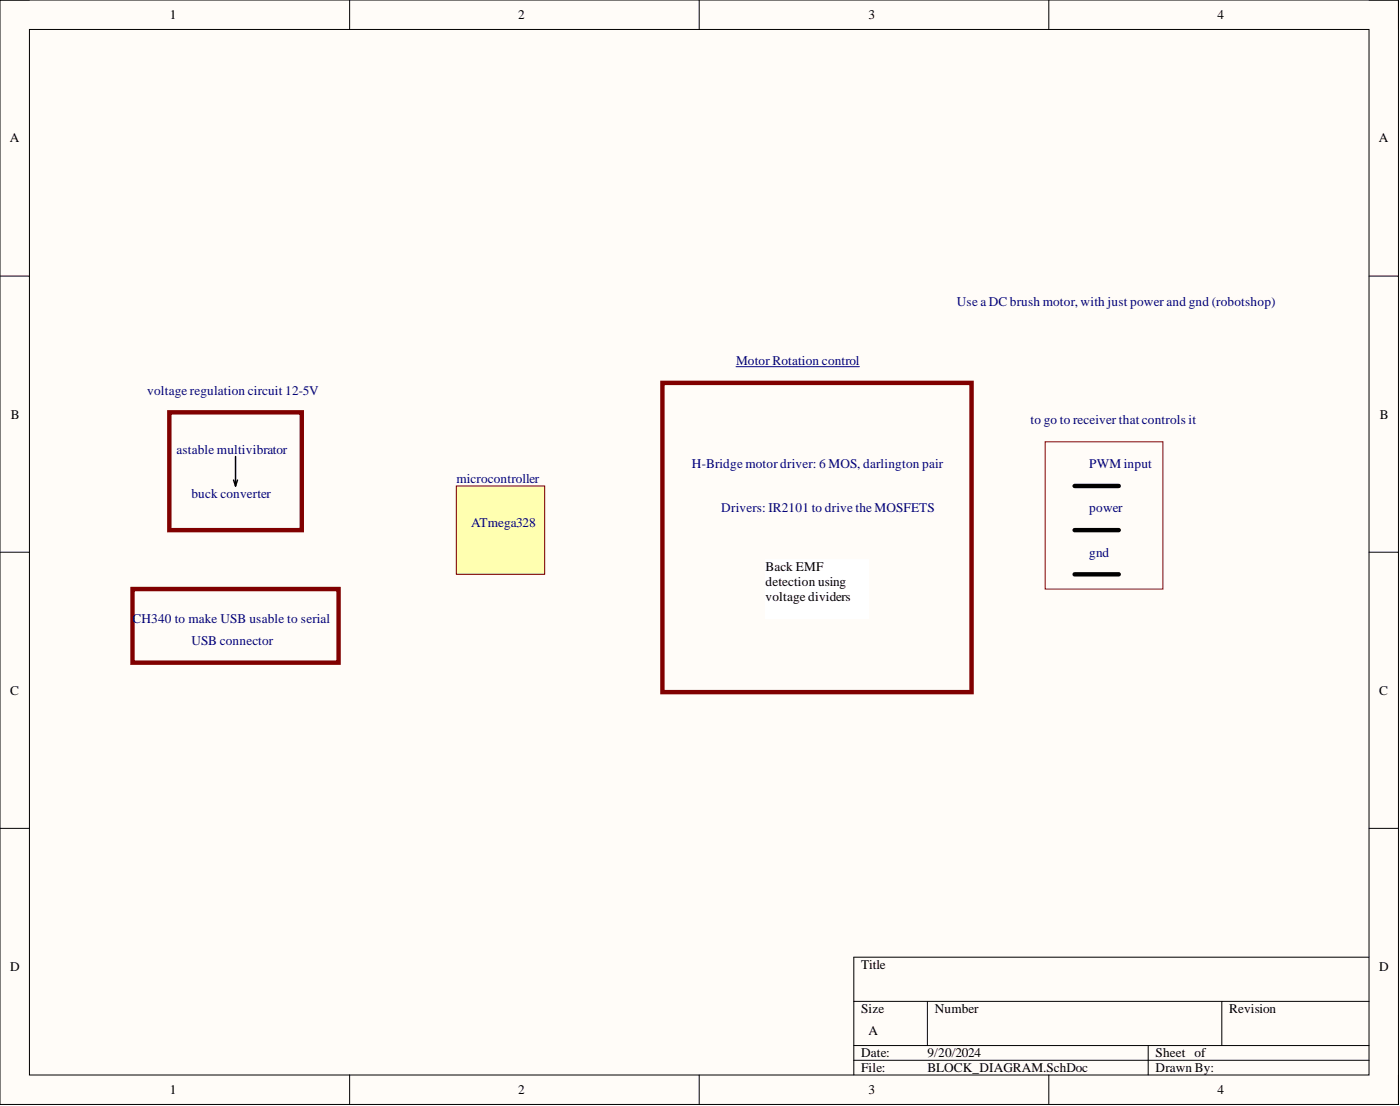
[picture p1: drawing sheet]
<svg xmlns="http://www.w3.org/2000/svg" width="241mm" height="190mm" viewBox="0 0 241 190" stroke-linecap="round" stroke-linejoin="round" font-family="sans-serif">
<defs><g id="words">
<g font-size="2.3">
<text x="29.3" y="3.3">1</text>
<text x="89.3" y="3.3">2</text>
<text x="149.7" y="3.3">3</text>
<text x="209.8" y="3.3">4</text>
<text x="1.7" y="24.5">A</text>
<text x="237.7" y="24.5">A</text>
<text x="1.9" y="72.1">B</text>
<text x="237.8" y="72.1">B</text>
<text x="131.9" y="98.4">Back EMF</text>
<text x="131.9" y="101">detection using</text>
<text x="131.9" y="103.5">voltage dividers</text>
<text x="1.8" y="119.6">C</text>
<text x="237.7" y="119.6">C</text>
<text x="1.8" y="167.2">D</text>
<text x="148.4" y="166.9">Title</text>
<text x="237.7" y="167.2">D</text>
<text x="148.4" y="174.5">Size</text>
<text x="149.7" y="178.3">A</text>
<text x="161.1" y="174.5">Number</text>
<text x="211.9" y="174.5">Revision</text>
<text x="148.4" y="182.1">Date:</text>
<text x="148.4" y="184.7">File:</text>
<text x="159.8" y="182.1">9/20/2024</text>
<text x="159.8" y="184.7">BLOCK_DIAGRAM.SchDoc</text>
<text x="199.2" y="182.1">Sheet of</text>
<text x="199.2" y="184.7">Drawn By:</text>
<text x="29.3" y="188.5">1</text>
<text x="89.3" y="188.5">2</text>
<text x="149.7" y="188.5">3</text>
<text x="209.8" y="188.5">4</text>
</g>
<g font-size="2.3" fill="#000080">
<text x="164.9" y="52.8">Use a DC brush motor, with just power and gnd (robotshop)</text>
<text x="126.9" y="62.9">Motor Rotation control</text>
<text x="25.4" y="68">voltage regulation circuit 12-5V</text>
<text x="177.6" y="73.1">to go to receiver that controls it</text>
<text x="30.4" y="78.1">astable multivibrator</text>
<text x="78.7" y="83.2">microcontroller</text>
<text x="119.2" y="80.7">H-Bridge motor driver: 6 MOS, darlington pair</text>
<text x="187.8" y="80.7">PWM input</text>
<text x="33" y="85.7">buck converter</text>
<text x="124.3" y="88.3">Drivers: IR2101 to drive the MOSFETS</text>
<text x="187.8" y="88.3">power</text>
<text x="81.2" y="90.8">ATmega328</text>
<text x="187.8" y="95.9">gnd</text>
<text x="22.8" y="107.3">CH340 to make USB usable to serial</text>
<text x="33" y="111.1">USB connector</text>
</g>
</g></defs>
<path d="M0 0h241v190.2h-241z" fill-rule="evenodd" fill="#fffcf8"/>
<path d="M0 0h241v190.2h-241z" fill="none" stroke="#000" stroke-width=".17"/>
<path d="M5.1 5.1h230.9v180.1h-230.9z" fill-rule="evenodd" fill="#fffcf8"/>
<g fill="none" stroke="#000" stroke-width=".17">
<path d="M0 0h5.1M5.1 5.1h230.9v180.1h-230.9zM60.3 0v5.1M120.5 0v5.1M180.8 0v5.1M236 0h5v5.1M0 47.6h5.1M236 47.6h5M0 95.1h5.1M236 95.1h5M0 142.7h5.1M236 142.7h5"/>
<path d="M147.2 172.5h88.8M159.8 172.5v7.6M210.6 172.5v7.6M236 164.9h-88.8v20.3M60.3 185.2v5M120.5 185.2v5M147.2 180.1h88.8M147.2 182.6h88.8M180.8 185.2v5M197.9 180.1v5.1M241 185.2v5"/>
</g>
<path d="M29.2 71h22.8v20.3h-22.8zM22.8 101.5h35.6v12.6h-35.6z" fill="none" stroke="#800000" stroke-width=".76"/>
<path d="M40.6 78.6v5.1M40.3 82.7l.3 1M40.9 82.7l-.3 1" fill="none" stroke="#000" stroke-width=".25"/>
<path d="M78.7 83.7h15.2v15.2h-15.2z" fill-rule="evenodd" fill="#ffffb0"/>
<path d="M180.1 76.1h20.3v25.4h-20.3zM78.7 83.7h15.2v15.2h-15.2z" fill="none" stroke="#800000" stroke-width=".17"/>
<path d="M185.2 83.7h7.6M185.2 91.3h7.6M185.2 98.9h7.6" fill="none" stroke="#000" stroke-width=".76"/>
<path d="M114.2 65.9h53.3v53.3h-53.3z" fill="none" stroke="#800000" stroke-width=".76"/>
<path d="M126.9 63.2h21.2" fill="none" stroke="#000080" stroke-width=".17"/>
<path d="M131.9 96.4h17.8v10.1h-17.8z" fill-rule="evenodd" fill="#fff"/>
<path d="M131.9 96.4h17.8v10.1h-17.8z" fill="none" stroke="#fff" stroke-width=".17"/>
<use href="#words"/>
</svg>
